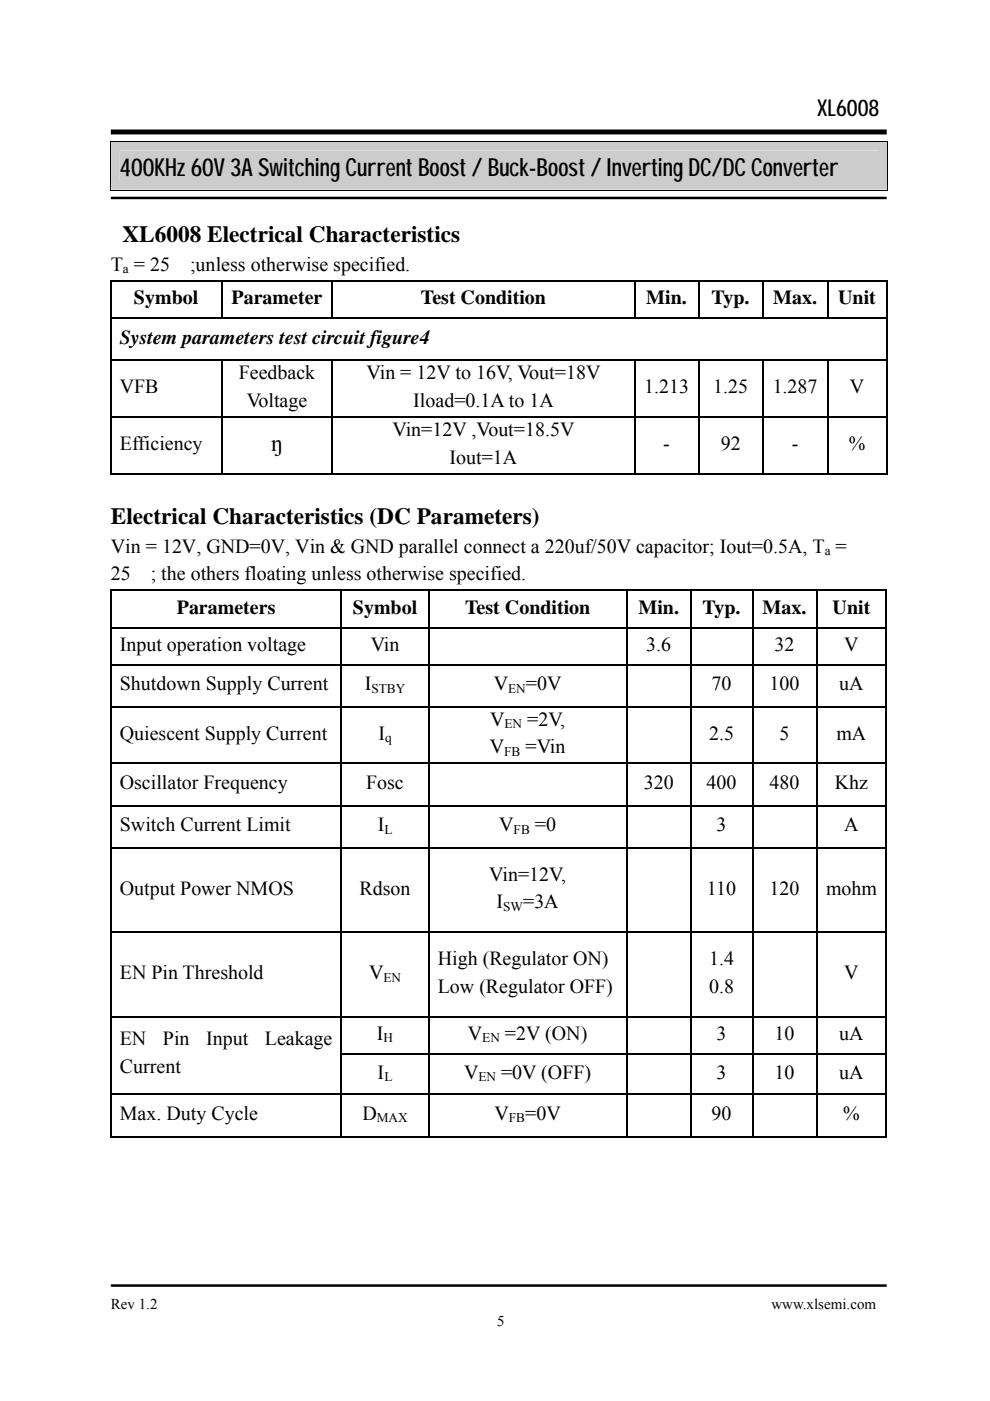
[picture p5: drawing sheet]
<svg xmlns="http://www.w3.org/2000/svg" width="210mm" height="297mm" viewBox="0 0 210 297" stroke-linecap="round" stroke-linejoin="round" font-family="sans-serif">
<defs><g id="words">
<text font-size="5.3" x="25.4" y="37.2">400KHz 60V 3A Switching Current Boost / Buck-Boost / Inverting DC/DC Converter</text>
<g font-size="4.9">
<text x="173.3" y="24.6">XL6008</text>
<text x="26" y="51.3">XL6008 Electrical Characteristics</text>
<text x="57.5" y="95.6">ŋ</text>
<text x="23.5" y="111.1">Electrical Characteristics (DC Parameters)</text>
</g>
<g font-size="4.2">
<text x="23.5" y="57.4">T = 25</text>
<text x="40.3" y="57.4">;unless otherwise specified.</text>
<text x="28.4" y="64.5">Symbol</text>
<text x="49.1" y="64.5">Parameter</text>
<text x="89.2" y="64.5">Test Condition</text>
<text x="137" y="64.5">Min.</text>
<text x="150.9" y="64.5">Typ.</text>
<text x="163.9" y="64.5">Max.</text>
<text x="177.7" y="64.5">Unit</text>
<text x="25.4" y="73">System parameters test circuit figure4</text>
<text x="25.4" y="83.4">VFB</text>
<text x="50.6" y="80.5">Feedback</text>
<text x="77.7" y="80.5">Vin = 12V to 16V, Vout=18V</text>
<text x="136.6" y="83.4">1.213</text>
<text x="151.2" y="83.4">1.25</text>
<text x="163.8" y="83.4">1.287</text>
<text x="180.2" y="83.4">V</text>
<text x="52.3" y="86.3">Voltage</text>
<text x="87.6" y="86.3">Iload=0.1A to 1A</text>
<text x="25.4" y="95.4">Efficiency</text>
<text x="83.2" y="92.5">Vin=12V ,Vout=18.5V</text>
<text x="140.6" y="95.4">-</text>
<text x="152.8" y="95.4">92</text>
<text x="167.9" y="95.4">-</text>
<text x="180" y="95.4">%</text>
<text x="95.3" y="98.3">Iout=1A</text>
<text x="23.5" y="117.2">Vin = 12V, GND=0V, Vin &amp; GND parallel connect a 220uf/50V capacitor; Iout=0.5A, T =</text>
<text x="23.5" y="123">25</text>
<text x="32" y="123">; the others floating unless otherwise specified.</text>
<text x="37.5" y="130.1">Parameters</text>
<text x="74.8" y="130.1">Symbol</text>
<text x="98.6" y="130.1">Test Condition</text>
<text x="135.4" y="130.1">Min.</text>
<text x="149" y="130.1">Typ.</text>
<text x="161.7" y="130.1">Max.</text>
<text x="176.5" y="130.1">Unit</text>
<text x="25.4" y="138">Input operation voltage</text>
<text x="78.6" y="138">Vin</text>
<text x="137" y="138">3.6</text>
<text x="164.2" y="138">32</text>
<text x="179" y="138">V</text>
<text x="25.4" y="146.3">Shutdown Supply Current</text>
<text x="77.3" y="146.3">I</text>
<text x="104.7" y="146.3">V</text>
<text x="111.5" y="146.3">=0V</text>
<text x="150.9" y="146.3">70</text>
<text x="163.2" y="146.3">100</text>
<text x="177.9" y="146.3">uA</text>
<text x="103.9" y="153.9">V</text>
<text x="111.8" y="153.9">=2V,</text>
<text x="25.4" y="156.8">Quiescent Supply Current</text>
<text x="80.2" y="156.8">I</text>
<text x="103.9" y="159.7">V</text>
<text x="111.4" y="159.7">=Vin</text>
<text x="150.3" y="156.8">2.5</text>
<text x="165.3" y="156.8">5</text>
<text x="177.3" y="156.8">mA</text>
<text x="25.4" y="167.3">Oscillator Frequency</text>
<text x="77.6" y="167.3">Fosc</text>
<text x="136.5" y="167.3">320</text>
<text x="149.8" y="167.3">400</text>
<text x="163.2" y="167.3">480</text>
<text x="177" y="167.3">Khz</text>
<text x="25.4" y="176.3">Switch Current Limit</text>
<text x="80.1" y="176.3">I</text>
<text x="105.9" y="176.3">V</text>
<text x="113.4" y="176.3">=0</text>
<text x="151.9" y="176.3">3</text>
<text x="179" y="176.3">A</text>
<text x="25.4" y="189.7">Output Power NMOS</text>
<text x="76.2" y="189.7">Rdson</text>
<text x="103.7" y="186.8">Vin=12V,</text>
<text x="149.9" y="189.7">110</text>
<text x="163.2" y="189.7">120</text>
<text x="175.1" y="189.7">mohm</text>
<text x="105.3" y="192.6">I</text>
<text x="110.9" y="192.6">=3A</text>
<text x="25.4" y="207.6">EN Pin Threshold</text>
<text x="78.3" y="207.6">V</text>
<text x="92.8" y="204.7">High (Regulator ON)</text>
<text x="150.3" y="204.7">1.4</text>
<text x="179" y="207.6">V</text>
<text x="92.8" y="210.5">Low (Regulator OFF)</text>
<text x="150.3" y="210.5">0.8</text>
<text x="25.4" y="221.6">EN</text>
<text x="34.6" y="221.6">Pin</text>
<text x="43.7" y="221.6">Input</text>
<text x="56.2" y="221.6">Leakage</text>
<text x="79.9" y="220.5">I</text>
<text x="99.2" y="220.5">V</text>
<text x="107.1" y="220.5">=2V (ON)</text>
<text x="151.9" y="220.5">3</text>
<text x="164.2" y="220.5">10</text>
<text x="177.9" y="220.5">uA</text>
<text x="25.4" y="227.5">Current</text>
<text x="80.1" y="228.7">I</text>
<text x="98.4" y="228.7">V</text>
<text x="106.2" y="228.7">=0V (OFF)</text>
<text x="151.9" y="228.7">3</text>
<text x="164.2" y="228.7">10</text>
<text x="177.9" y="228.7">uA</text>
<text x="25.4" y="237.4">Max. Duty Cycle</text>
<text x="76.8" y="237.4">D</text>
<text x="104.9" y="237.4">V</text>
<text x="111.4" y="237.4">=0V</text>
<text x="150.9" y="237.4">90</text>
<text x="178.8" y="237.4">%</text>
</g>
<g font-size="3.2">
<text x="23.5" y="277.6">Rev 1.2</text>
<text x="105.4" y="281.2">5</text>
<text x="163.6" y="277.6">www.xlsemi.com</text>
</g>
<g font-size="2.8">
<text x="26.1" y="58">a</text>
<text x="174.9" y="117.7">a</text>
<text x="78.8" y="146.9">STBY</text>
<text x="107.8" y="146.9">EN</text>
<text x="107" y="154.4">EN</text>
<text x="81.6" y="157.4">q</text>
<text x="106.9" y="160.3">FB</text>
<text x="81.5" y="176.8">L</text>
<text x="108.9" y="176.8">FB</text>
<text x="106.7" y="193.1">SW</text>
<text x="81.3" y="208.1">EN</text>
<text x="81.3" y="221">H</text>
<text x="102.3" y="221">EN</text>
<text x="81.5" y="229.2">L</text>
<text x="101.4" y="229.2">EN</text>
<text x="79.9" y="238">MAX</text>
<text x="107.9" y="238">FB</text>
</g>
</g></defs>
<g fill="#ccc">
<path d="M23.6 30h164.5v10.2h-164.5z"/>
<path d="M25.4 31.9h160.9v6.4h-160.9z"/>
</g>
<g fill="#000">
<path d="M23.4 29.9h.2v.1h-.2zM188.1 29.9h.2v.1h-.2zM23.3 59.4h.4v.3h-.4zM46.8 59.4h.4v.3h-.4zM70.3 59.4h.4v.3h-.4zM134.4 59.4h.3v.3h-.3zM148 59.4h.3v.3h-.3zM161.5 59.4h.4v.3h-.4zM175.4 59.4h.3v.3h-.3zM187.8 59.4h.3v.3h-.3zM188.1 40.2h.2v.2h-.2zM23.3 67.3h.4v.4h-.4z"/>
<path d="M23.3 76.2h.4v.4h-.4zM46.8 76.2h.4v.4h-.4zM70.3 76.2h.4v.4h-.4zM134.4 76.2h.3v.4h-.3zM148 76.2h.3v.4h-.3zM161.5 76.2h.4v.4h-.4zM175.4 76.2h.3v.4h-.3zM187.8 67.3h.3v.4h-.3zM187.8 76.2h.3v.4h-.3zM23.3 88.2h.4v.4h-.4zM46.8 88.2h.4v.4h-.4zM70.3 88.2h.4v.4h-.4z"/>
<path d="M134.4 88.2h.3v.4h-.3zM148 88.2h.3v.4h-.3zM161.5 88.2h.4v.4h-.4zM175.4 88.2h.3v.4h-.3zM187.8 88.2h.3v.4h-.3zM187.8 100.3h.3v.3h-.3zM23.3 125h.4v.3h-.4zM23.3 132.9h.4v.4h-.4zM72.2 125h.4v.3h-.4zM72.2 132.9h.4v.4h-.4zM90.7 125h.4v.3h-.4zM90.7 132.9h.4v.4h-.4z"/>
<path d="M132.7 125h.4v.3h-.4zM132.7 132.9h.4v.4h-.4zM146.3 125h.3v.3h-.3zM146.3 132.9h.3v.4h-.3zM159.4 125h.3v.3h-.3zM159.4 132.9h.3v.4h-.3zM173 125h.3v.3h-.3zM173 132.9h.3v.4h-.3zM187.8 125h.3v.3h-.3zM187.8 132.9h.3v.4h-.3zM23.3 140.7h.4v.4h-.4zM23.3 149.6h.4v.4h-.4z"/>
<path d="M72.2 140.7h.4v.4h-.4zM72.2 149.6h.4v.4h-.4zM90.7 140.7h.4v.4h-.4zM90.7 149.6h.4v.4h-.4zM132.7 140.7h.4v.4h-.4zM132.7 149.6h.4v.4h-.4zM146.3 140.7h.3v.4h-.3zM146.3 149.6h.3v.4h-.3zM159.4 140.7h.3v.4h-.3zM159.4 149.6h.3v.4h-.3zM173 140.7h.3v.4h-.3zM173 149.6h.3v.4h-.3z"/>
<path d="M187.8 140.7h.3v.4h-.3zM187.8 149.6h.3v.4h-.3zM23.3 161.7h.4v.4h-.4zM23.3 170.6h.4v.4h-.4zM23.3 179.6h.4v.3h-.4zM72.2 161.7h.4v.4h-.4zM72.2 170.6h.4v.4h-.4zM72.2 179.6h.4v.3h-.4zM90.7 161.7h.4v.4h-.4zM90.7 170.6h.4v.4h-.4zM90.7 179.6h.4v.3h-.4zM132.7 161.7h.4v.4h-.4z"/>
<path d="M132.7 170.6h.4v.4h-.4zM132.7 179.6h.4v.3h-.4zM146.3 161.7h.3v.4h-.3zM146.3 170.6h.3v.4h-.3zM146.3 179.6h.3v.3h-.3zM159.4 161.7h.3v.4h-.3zM159.4 170.6h.3v.4h-.3zM159.4 179.6h.3v.3h-.3zM173 161.7h.3v.4h-.3zM173 170.6h.3v.4h-.3zM173 179.6h.3v.3h-.3zM187.8 161.7h.3v.4h-.3z"/>
<path d="M187.8 170.6h.3v.4h-.3zM187.8 179.6h.3v.3h-.3zM23.3 197.5h.4v.3h-.4zM72.2 197.5h.4v.3h-.4zM90.7 197.5h.4v.3h-.4zM132.7 197.5h.4v.3h-.4zM146.3 197.5h.3v.3h-.3zM159.4 197.5h.3v.3h-.3zM173 197.5h.3v.3h-.3zM187.8 197.5h.3v.3h-.3zM23.3 215.4h.4v.3h-.4zM72.2 215.4h.4v.3h-.4z"/>
<path d="M90.7 215.4h.4v.3h-.4zM132.7 215.4h.4v.3h-.4zM146.3 215.4h.3v.3h-.3zM159.4 215.4h.3v.3h-.3zM173 215.4h.3v.3h-.3zM187.8 215.4h.3v.3h-.3zM23.3 223.3h.4v.3h-.4zM23.3 231.8h.4v.3h-.4zM72.2 223.3h.4v.3h-.4zM72.2 231.8h.4v.3h-.4zM90.7 223.3h.4v.3h-.4zM90.7 231.8h.4v.3h-.4z"/>
<path d="M132.7 223.3h.4v.3h-.4zM132.7 231.8h.4v.3h-.4zM146.3 223.3h.3v.3h-.3zM146.3 231.8h.3v.3h-.3zM159.4 223.3h.3v.3h-.3zM159.4 231.8h.3v.3h-.3zM173 223.3h.3v.3h-.3zM173 231.8h.3v.3h-.3zM187.8 223.3h.3v.3h-.3zM187.8 231.8h.3v.3h-.3zM187.8 240.8h.3v.4h-.3z"/>
</g>
<path d="M23.4 30h164.9M23.5 30v10.4M188.2 30v10.4M23.4 40.3h164.7" fill="none" stroke="#000" stroke-width=".21"/>
<path d="M23.5 28h164.5" fill="none" stroke="#000" stroke-width="1.1" stroke-linecap="butt"/>
<path d="M23.5 42h164.5M23.5 272.6h164.5" fill="none" stroke="#000" stroke-width=".53"/>
<g fill="none" stroke="#000" stroke-width=".34">
<path d="M23.3 59.5h23.5M23.5 59.7v7.6M47 59.7v7.6M47.2 59.5h23.1M70.5 59.7v7.6M70.7 59.5h63.7M134.6 59.7v7.6M134.7 59.5h13.3M148.1 59.7v7.6M148.3 59.5h13.2M161.7 59.7v7.6M161.9 59.5h13.5"/>
<path d="M175.5 59.7v7.6M175.7 59.5h12.1M188 59.7v7.6M23.5 67.7v8.5M23.5 76.6v11.6M23.7 67.5h164.1M23.7 76.4h23.1M47 76.6v11.6M47.2 76.4h23.1M70.5 76.6v11.6M70.7 76.4h63.7M134.6 76.6v11.6"/>
<path d="M134.7 76.4h13.3M148.1 76.6v11.6M148.3 76.4h13.2M161.7 76.6v11.6M161.9 76.4h13.5M175.5 76.6v11.6M175.7 76.4h12.1M188 67.7v8.5M188 76.6v11.6M23.5 88.6v12M23.7 88.4h23.1M47 88.6v12"/>
<path d="M47.2 88.4h23.1M70.5 88.6v12M70.7 88.4h63.7M134.6 88.6v12M134.7 88.4h13.3M148.1 88.6v12M148.3 88.4h13.2M161.7 88.6v12M161.9 88.4h13.5M175.5 88.6v12M175.7 88.4h12.1M188 88.6v12"/>
<path d="M23.3 100.5h23.5M47.2 100.5h23.1M70.7 100.5h63.7M134.7 100.5h13.3M148.3 100.5h13.2M161.9 100.5h13.5M175.7 100.5h12.1M23.3 125.1h48.9M23.5 125.3v7.6M23.5 133.3v7.4M23.7 133.1h48.5M72.4 125.3v7.6"/>
<path d="M72.4 133.3v7.4M72.6 125.1h18.1M72.6 133.1h18.1M90.9 125.3v7.6M90.9 133.3v7.4M91.1 125.1h41.6M91.1 133.1h41.6M132.9 125.3v7.6M132.9 133.3v7.4M133.1 125.1h13.2M133.1 133.1h13.2M146.5 125.3v7.6"/>
<path d="M146.5 133.3v7.4M146.6 125.1h12.8M146.6 133.1h12.8M159.6 125.3v7.6M159.6 133.3v7.4M159.7 125.1h13.3M159.7 133.1h13.3M173.1 125.3v7.6M173.1 133.3v7.4M173.3 125.1h14.5M173.3 133.1h14.5M187.9 125.3v7.6"/>
<path d="M187.9 133.3v7.4M23.5 141.1v8.5M23.5 150v11.7M23.7 140.9h48.5M23.7 149.8h48.5M72.4 141.1v8.5M72.4 150v11.7M72.6 140.9h18.1M72.6 149.8h18.1M90.9 141.1v8.5M90.9 150v11.7M91.1 140.9h41.6"/>
<path d="M91.1 149.8h41.6M132.9 141.1v8.5M132.9 150v11.7M133.1 140.9h13.2M133.1 149.8h13.2M146.5 141.1v8.5M146.5 150v11.7M146.6 140.9h12.8M146.6 149.8h12.8M159.6 141.1v8.5M159.6 150v11.7M159.7 140.9h13.3"/>
<path d="M159.7 149.8h13.3M173.1 141.1v8.5M173.1 150v11.7M173.3 140.9h14.5M173.3 149.8h14.5M187.9 141.1v8.5M187.9 150v11.7M23.5 162.1v8.5M23.5 171v8.6M23.5 179.9v17.6M23.7 161.9h48.5M23.7 170.8h48.5"/>
<path d="M23.7 179.7h48.5M72.4 162.1v8.5M72.4 171v8.6M72.4 179.9v17.6M72.6 161.9h18.1M72.6 170.8h18.1M72.6 179.7h18.1M90.9 162.1v8.5M90.9 171v8.6M90.9 179.9v17.6M91.1 161.9h41.6M91.1 170.8h41.6"/>
<path d="M91.1 179.7h41.6M132.9 162.1v8.5M132.9 171v8.6M132.9 179.9v17.6M133.1 161.9h13.2M133.1 170.8h13.2M133.1 179.7h13.2M146.5 162.1v8.5M146.5 171v8.6M146.5 179.9v17.6M146.6 161.9h12.8M146.6 170.8h12.8"/>
<path d="M146.6 179.7h12.8M159.6 162.1v8.5M159.6 171v8.6M159.6 179.9v17.6M159.7 161.9h13.3M159.7 170.8h13.3M159.7 179.7h13.3M173.1 162.1v8.5M173.1 171v8.6M173.1 179.9v17.6M173.3 161.9h14.5M173.3 170.8h14.5"/>
<path d="M173.3 179.7h14.5M187.9 162.1v8.5M187.9 171v8.6M187.9 179.9v17.6M23.5 197.8v17.6M23.7 197.7h48.5M72.4 197.8v17.6M72.6 197.7h18.1M90.9 197.8v17.6M91.1 197.7h41.6M132.9 197.8v17.6M133.1 197.7h13.2"/>
<path d="M146.5 197.8v17.6M146.6 197.7h12.8M159.6 197.8v17.6M159.7 197.7h13.3M173.1 197.8v17.6M173.3 197.7h14.5M187.9 197.8v17.6M23.5 215.7v7.6M23.7 215.5h48.5M72.4 215.7v7.6M72.6 215.5h18.1M90.9 215.7v7.6"/>
<path d="M91.1 215.5h41.6M132.9 215.7v7.6M133.1 215.5h13.2M146.5 215.7v7.6M146.6 215.5h12.8M159.6 215.7v7.6M159.7 215.5h13.3M173.1 215.7v7.6M173.3 215.5h14.5M187.9 215.7v7.6M23.5 223.6v8.2M23.5 232.1v9.1"/>
<path d="M23.7 231.9h48.5M72.4 223.6v8.2M72.4 232.1v9.1M72.6 223.4h18.1M72.6 231.9h18.1M90.9 223.6v8.2M90.9 232.1v9.1M91.1 223.4h41.6M91.1 231.9h41.6M132.9 223.6v8.2M132.9 232.1v9.1M133.1 223.4h13.2"/>
<path d="M133.1 231.9h13.2M146.5 223.6v8.2M146.5 232.1v9.1M146.6 223.4h12.8M146.6 231.9h12.8M159.6 223.6v8.2M159.6 232.1v9.1M159.7 223.4h13.3M159.7 231.9h13.3M173.1 223.6v8.2M173.1 232.1v9.1M173.3 223.4h14.5"/>
<path d="M173.3 231.9h14.5M187.9 223.6v8.2M187.9 232.1v9.1M23.3 241h48.9M72.6 241h18.1M91.1 241h41.6M133.1 241h13.2M146.6 241h12.8M159.7 241h13.3M173.3 241h14.5"/>
</g>
<use href="#words"/>
</svg>
